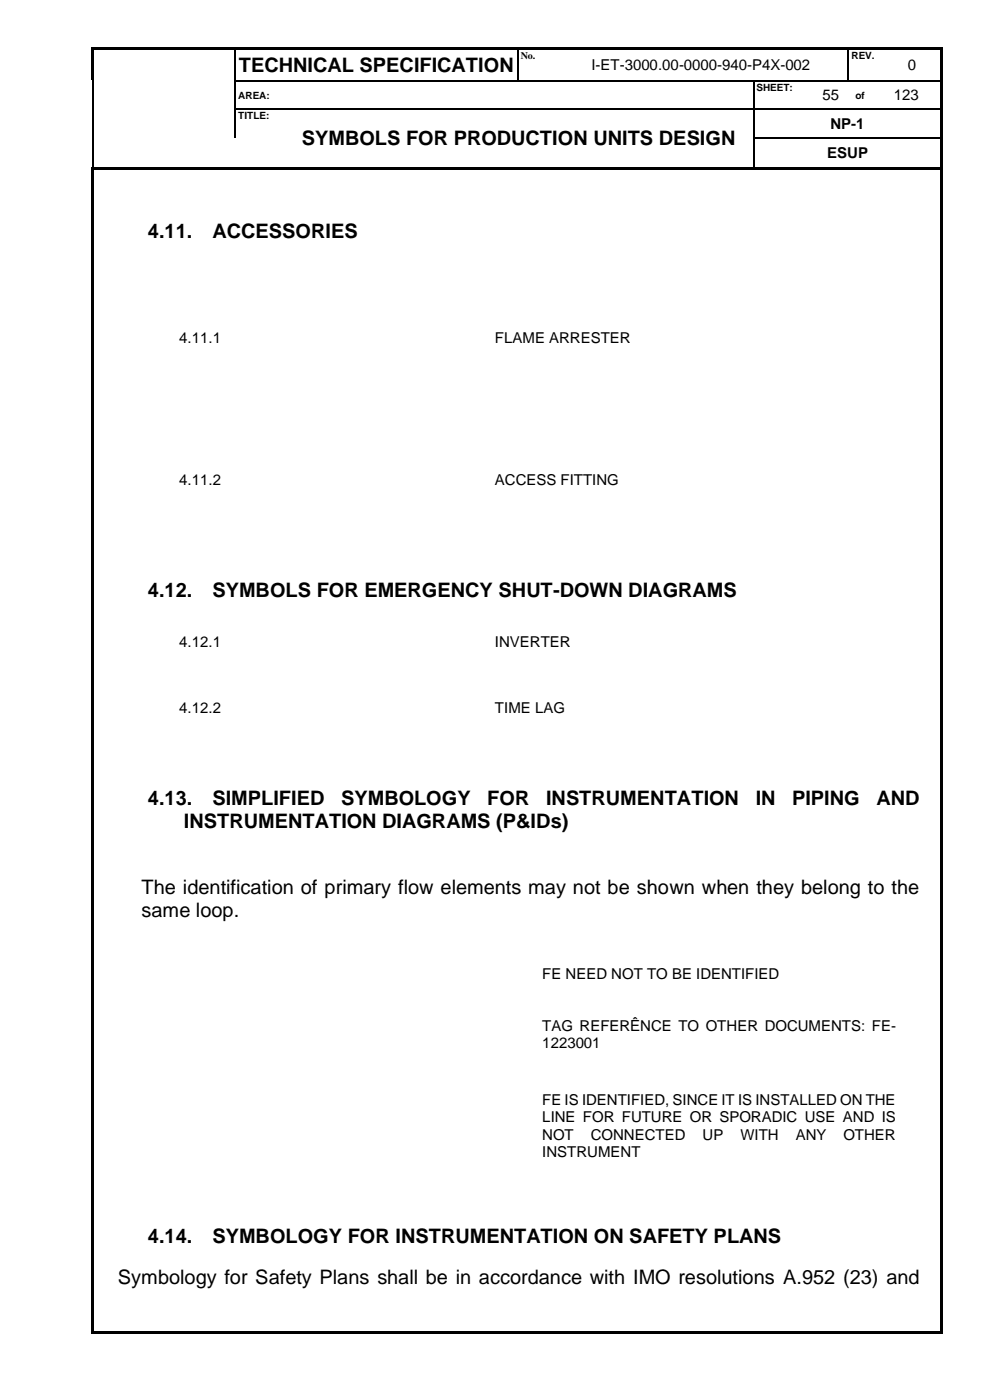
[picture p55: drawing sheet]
<svg xmlns="http://www.w3.org/2000/svg" width="210mm" height="297mm" viewBox="0 0 210 297" stroke-linecap="round" stroke-linejoin="round" font-family="sans-serif">
<defs><g id="words">
<g font-size="4.2">
<text x="50.6" y="15.3">TECHNICAL SPECIFICATION</text>
<text x="64" y="30.9">SYMBOLS FOR PRODUCTION UNITS DESIGN</text>
<text x="31.4" y="50.6">4.11.</text>
<text x="45" y="50.6">ACCESSORIES</text>
<text x="31.4" y="126.8">4.12.</text>
<text x="45" y="126.8">SYMBOLS FOR EMERGENCY SHUT-DOWN DIAGRAMS</text>
<text x="31.4" y="170.8">4.13.</text>
<text x="45" y="170.8">SIMPLIFIED</text>
<text x="72.4" y="170.8">SYMBOLOGY</text>
<text x="103.4" y="170.8">FOR</text>
<text x="115.8" y="170.8">INSTRUMENTATION</text>
<text x="160.3" y="170.8">IN</text>
<text x="168.1" y="170.8">PIPING</text>
<text x="185.9" y="170.8">AND</text>
<text x="39" y="175.7">INSTRUMENTATION DIAGRAMS (P&amp;IDs)</text>
<text x="30" y="189.7">The identification of primary flow elements may not be shown when they belong to the</text>
<text x="30" y="194.5">same loop.</text>
<text x="31.4" y="263.8">4.14.</text>
<text x="45" y="263.8">SYMBOLOGY FOR INSTRUMENTATION ON SAFETY PLANS</text>
<text x="25" y="272.5">Symbology for Safety Plans shall be in accordance with IMO resolutions A.952 (23) and</text>
</g>
<g font-size="3.2">
<text x="125.5" y="14.9">I-ET-3000.00-0000-940-P4X-002</text>
<text x="192.6" y="14.9">0</text>
<text x="174.5" y="21.3">55</text>
<text x="189.6" y="21.3">123</text>
<text x="176.2" y="27.3">NP-1</text>
<text x="175.5" y="33.6">ESUP</text>
<text x="38" y="72.8">4.11.1</text>
<text x="105" y="72.8">FLAME ARRESTER</text>
<text x="38" y="102.9">4.11.2</text>
<text x="105" y="102.9">ACCESS FITTING</text>
<text x="38" y="137.2">4.12.1</text>
<text x="105" y="137.2">INVERTER</text>
<text x="38" y="151.2">4.12.2</text>
<text x="105" y="151.2">TIME LAG</text>
<text x="115" y="207.8">FE NEED NOT TO BE IDENTIFIED</text>
<text x="115" y="218.8">TAG REFERÊNCE TO OTHER DOCUMENTS: FE-</text>
<text x="115" y="222.4">1223001</text>
<text x="115" y="234.5">FE IS IDENTIFIED, SINCE IT IS INSTALLED ON THE</text>
<text x="115" y="238.2">LINE FOR FUTURE OR SPORADIC USE AND IS</text>
<text x="115" y="241.8">NOT</text>
<text x="115" y="245.4">INSTRUMENT</text>
<text x="125.3" y="241.8">CONNECTED</text>
<text x="149" y="241.8">UP</text>
<text x="157.1" y="241.8">WITH</text>
<text x="168.8" y="241.8">ANY</text>
<text x="178.9" y="241.8">OTHER</text>
</g>
<g font-size="2.1">
<text x="110.5" y="12.5">No.</text>
<text x="180.6" y="12.5">REV.</text>
<text x="50.6" y="20.9">AREA:</text>
<text x="160.5" y="19.3">SHEET:</text>
<text x="181.5" y="20.9">of</text>
<text x="50.6" y="25.2">TITLE:</text>
</g>
</g></defs>
<g fill="#000">
<path d="M19.3 10h.6v.5h-.6z" fill-rule="evenodd"/>
<path d="M19.3 10h.6v.5h-.6z" fill-rule="evenodd"/>
<path d="M19.3 10.5h.6v6.5h-.6z" fill-rule="evenodd"/>
<path d="M19.6 17h.3v.3h-.3z" fill-rule="evenodd"/>
<path d="M19.9 10h29.9v.5h-29.9z" fill-rule="evenodd"/>
<path d="M49.8 10.5h.2z" fill-rule="evenodd"/>
<path d="M49.8 10h.5v.5h-.5z" fill-rule="evenodd"/>
<path d="M49.8 17h.2v.3h-.2z" fill-rule="evenodd"/>
<path d="M50.3 10h59.5v.5h-59.5z" fill-rule="evenodd"/>
<path d="M109.8 10.5h.3z" fill-rule="evenodd"/>
<path d="M109.8 10h.5v.5h-.5z" fill-rule="evenodd"/>
<path d="M109.8 17h.3v.3h-.3z" fill-rule="evenodd"/>
<path d="M110.3 10h7.2v.5h-7.2z" fill-rule="evenodd"/>
<path d="M117.5 10h.5v.5h-.5z" fill-rule="evenodd"/>
<path d="M117.5 17h.2v.3h-.2z" fill-rule="evenodd"/>
<path d="M118 10h61.9v.5h-61.9z" fill-rule="evenodd"/>
<path d="M159.8 17h.3v.3h-.3z" fill-rule="evenodd"/>
<path d="M172.5 17h.3v.3h-.3z" fill-rule="evenodd"/>
<path d="M179.9 10.5h.2z" fill-rule="evenodd"/>
<path d="M179.9 10h.5v.5h-.5z" fill-rule="evenodd"/>
<path d="M179.9 17h.2v.3h-.2z" fill-rule="evenodd"/>
<path d="M180.1 17h.3v.3h-.3z" fill-rule="evenodd"/>
<path d="M180.4 10h7.1v.5h-7.1z" fill-rule="evenodd"/>
<path d="M185 17h.2v.3h-.2z" fill-rule="evenodd"/>
<path d="M187.5 10h.5v.5h-.5z" fill-rule="evenodd"/>
<path d="M187.5 17h.2v.3h-.2z" fill-rule="evenodd"/>
<path d="M188 10h11.6v.5h-11.6z" fill-rule="evenodd"/>
<path d="M199.6 10h.5v.5h-.5z" fill-rule="evenodd"/>
<path d="M199.6 10h.5v.5h-.5z" fill-rule="evenodd"/>
<path d="M199.6 10.5h.5v6.5h-.5z" fill-rule="evenodd"/>
<path d="M199.6 17h.5v.3h-.5z" fill-rule="evenodd"/>
<path d="M19.5 35.4h.5v.6h-.5z" fill-rule="evenodd"/>
<path d="M19.5 35.4h.5v.5h-.5z" fill-rule="evenodd"/>
<path d="M19.6 23h.3v.2h-.3z" fill-rule="evenodd"/>
<path d="M19.6 29.2h.3v.3h-.3z" fill-rule="evenodd"/>
<path d="M20 35.4h.5v.5h-.5z" fill-rule="evenodd"/>
<path d="M20.5 35.4h29.4v.5h-29.4z" fill-rule="evenodd"/>
<path d="M49.8 23h.2v.2h-.2z" fill-rule="evenodd"/>
<path d="M49.9 35.4h.5v.5h-.5z" fill-rule="evenodd"/>
<path d="M50.4 35.4h9.8v.5h-9.8z" fill-rule="evenodd"/>
<path d="M60.2 23h.3v.2h-.3z" fill-rule="evenodd"/>
<path d="M60.2 35.4h.6v.5h-.6z" fill-rule="evenodd"/>
<path d="M60.8 35.4h99v.5h-99z" fill-rule="evenodd"/>
<path d="M159.8 23h.3v.2h-.3z" fill-rule="evenodd"/>
<path d="M159.8 29.2h.3v.3h-.3z" fill-rule="evenodd"/>
<path d="M159.8 35.4h.6v.5h-.6z" fill-rule="evenodd"/>
<path d="M160.4 35.4h39.2v.5h-39.2z" fill-rule="evenodd"/>
<path d="M172.5 23h.3v.2h-.3z" fill-rule="evenodd"/>
<path d="M180 23h.2v.2h-.2z" fill-rule="evenodd"/>
<path d="M185 23h.2v.2h-.2z" fill-rule="evenodd"/>
<path d="M199.6 17.3h.5v5.7h-.5z" fill-rule="evenodd"/>
<path d="M199.6 23h.5v.2h-.5z" fill-rule="evenodd"/>
<path d="M199.6 23.2h.5v6h-.5z" fill-rule="evenodd"/>
<path d="M199.6 29.2h.5v.3h-.5z" fill-rule="evenodd"/>
<path d="M199.6 29.5h.5v5.9h-.5z" fill-rule="evenodd"/>
<path d="M199.6 35.4h.5v.6h-.5z" fill-rule="evenodd"/>
<path d="M19.5 36h.5v246.5h-.5z" fill-rule="evenodd"/>
<path d="M19.5 282.5h.5v.5h-.5z" fill-rule="evenodd"/>
<path d="M19.5 282.5h.5v.5h-.5z" fill-rule="evenodd"/>
<path d="M20 282.5h179.6v.5h-179.6z" fill-rule="evenodd"/>
<path d="M199.6 36h.5v246.5h-.5z" fill-rule="evenodd"/>
<path d="M199.6 282.5h.5v.5h-.5z" fill-rule="evenodd"/>
<path d="M199.6 282.5h.5v.5h-.5z" fill-rule="evenodd"/>
</g>
<g fill="none" stroke="#000" stroke-width=".25">
<path d="M19.7 17.3v5.7M49.9 10.5v6.5M49.9 17.3v5.7M50 17.1h59.8M110 10.5v6.5M110.1 17.1h7.4M117.7 17.1h42.1M160 17.3v5.7M160.1 17.1h12.4M172.8 17.1h7.1M180 10.5v6.5M180.4 17.1h4.6"/>
<path d="M185.2 17.1h2.3M187.7 17.1h11.9M19.7 23.2v6M19.7 29.5v5.9M49.9 23.2v6M50 23.1h10.2M60.5 23.1h99.3M160 23.2v6M160 29.5v5.9M160.1 23.1h12.4M160.1 29.3h39.5M172.8 23.1h7.2"/>
<path d="M180.2 23.1h4.8M185.2 23.1h14.4"/>
</g>
<use href="#words"/>
</svg>
